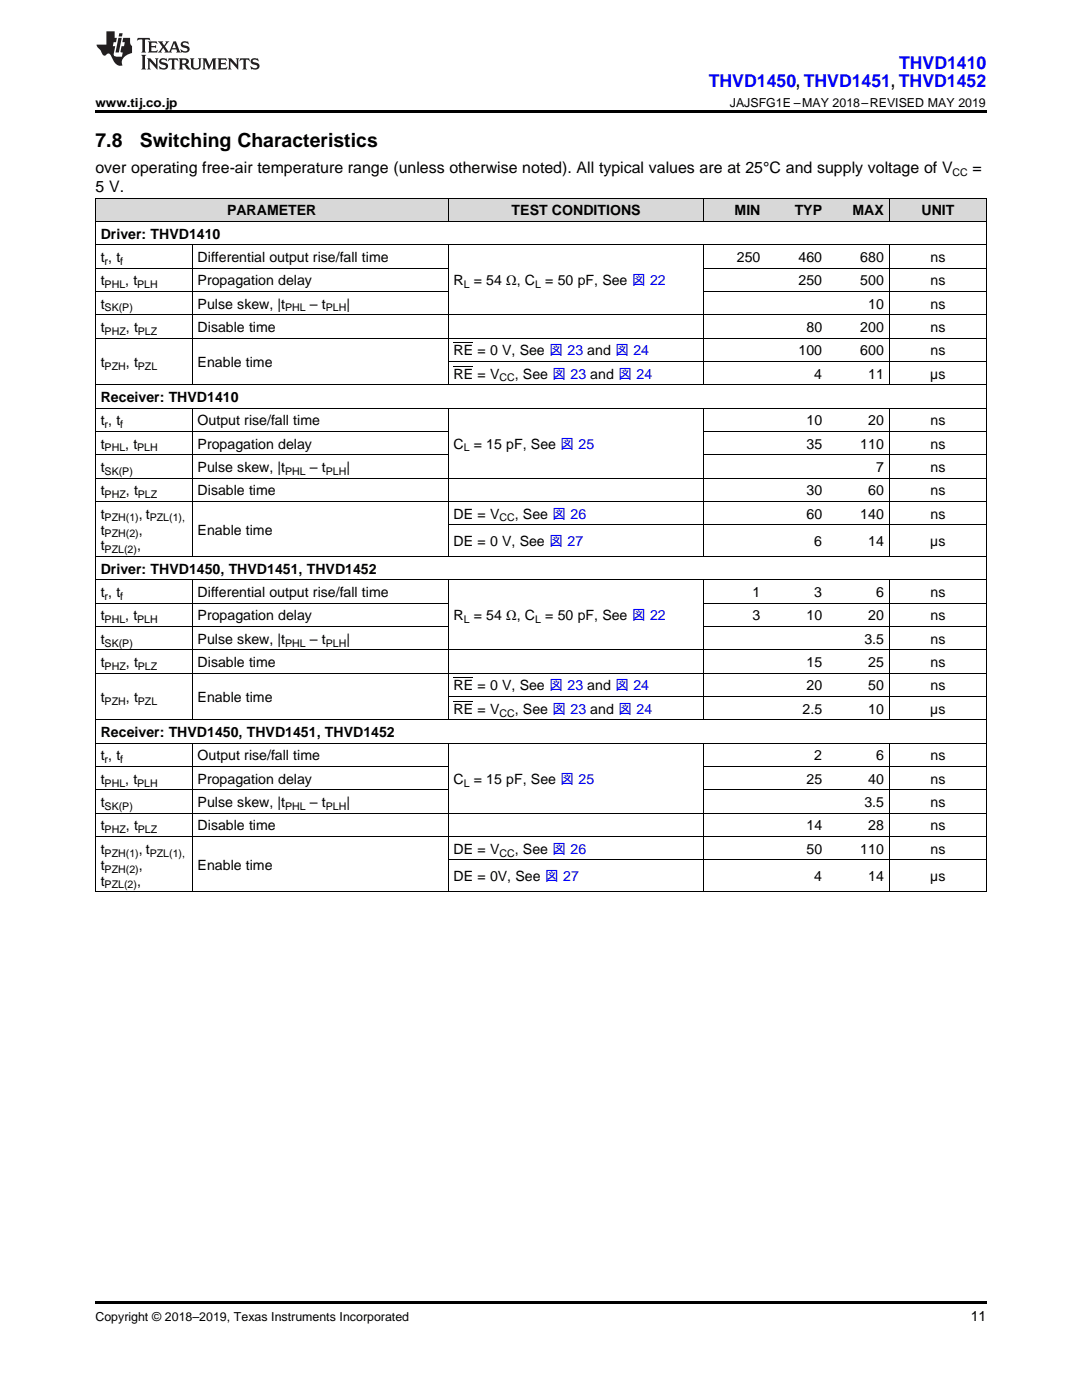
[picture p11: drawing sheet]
<svg xmlns="http://www.w3.org/2000/svg" width="216mm" height="279mm" viewBox="0 0 216 279" stroke-linecap="round" stroke-linejoin="round" font-family="sans-serif">
<defs><g id="words">
<g font-size="3.9">
<text x="19" y="29.3">7.8</text>
<text x="27.9" y="29.3">Switching Characteristics</text>
</g>
<g font-size="3.5" fill="#00f">
<text x="141.4" y="17.3">THVD1450, THVD1451, THVD1452</text>
<text x="179.4" y="13.8">THVD1410</text>
</g>
<g font-size="3.2">
<text x="19" y="34.4">over operating free-air temperature range (unless otherwise noted). All typical values are at 25°C and supply voltage of V</text>
<text x="194.1" y="34.4">=</text>
<text x="19" y="38.3">5 V.</text>
</g>
<g font-size="2.8">
<text x="20.1" y="47.6">Driver: THVD1410</text>
<text x="45.3" y="43">PARAMETER</text>
<text x="102.1" y="43">TEST CONDITIONS</text>
<text x="146.6" y="43">MIN</text>
<text x="158.6" y="43">TYP</text>
<text x="170.1" y="43">MAX</text>
<text x="183.9" y="43">UNIT</text>
<text x="20.1" y="52.3">t , t</text>
<text x="39.4" y="52.3">Differential output rise/fall time</text>
<text x="147" y="52.3">250</text>
<text x="159.3" y="52.3">460</text>
<text x="171.7" y="52.3">680</text>
<text x="185.7" y="52.3">ns</text>
<text x="20.1" y="56.9">t</text>
<text x="25" y="56.9">, t</text>
<text x="39.4" y="56.9">Propagation delay</text>
<text x="90.5" y="56.9">R</text>
<text x="94.5" y="56.9">= 54 Ω, C</text>
<text x="108.8" y="56.9">= 50 pF, See 図 22</text>
<text x="159.3" y="56.9">250</text>
<text x="171.7" y="56.9">500</text>
<text x="185.7" y="56.9">ns</text>
<text x="20.1" y="61.6">t</text>
<text x="39.4" y="61.6">Pulse skew, |t</text>
<text x="61.8" y="61.6">– t</text>
<text x="69.1" y="61.6">|</text>
<text x="173.2" y="61.6">10</text>
<text x="185.7" y="61.6">ns</text>
<text x="20.1" y="66.3">t</text>
<text x="25.1" y="66.3">, t</text>
<text x="39.4" y="66.3">Disable time</text>
<text x="90.5" y="70.9">RE = 0 V, See 図 23 and 図 24</text>
<text x="159.3" y="70.9">100</text>
<text x="160.9" y="66.3">80</text>
<text x="171.7" y="66.3">200</text>
<text x="171.7" y="70.9">600</text>
<text x="185.7" y="66.3">ns</text>
<text x="185.7" y="70.9">ns</text>
<text x="20.1" y="73.2">t</text>
<text x="25.1" y="73.2">, t</text>
<text x="39.4" y="73.2">Enable time</text>
<text x="90.5" y="75.6">RE = V</text>
<text x="102.7" y="75.6">, See 図 23 and 図 24</text>
<text x="162.5" y="75.6">4</text>
<text x="173.2" y="75.6">11</text>
<text x="185.6" y="75.6">µs</text>
<text x="20.1" y="80.2">Receiver: THVD1410</text>
<text x="20.1" y="84.9">t , t</text>
<text x="20.1" y="89.5">t</text>
<text x="25" y="89.5">, t</text>
<text x="39.4" y="84.9">Output rise/fall time</text>
<text x="39.4" y="89.5">Propagation delay</text>
<text x="90.5" y="89.5">C</text>
<text x="94.5" y="89.5">= 15 pF, See 図 25</text>
<text x="160.9" y="84.9">10</text>
<text x="160.9" y="89.5">35</text>
<text x="171.7" y="89.5">110</text>
<text x="173.2" y="84.9">20</text>
<text x="185.7" y="84.9">ns</text>
<text x="185.7" y="89.5">ns</text>
<text x="20.1" y="94.2">t</text>
<text x="39.4" y="94.2">Pulse skew, |t</text>
<text x="61.8" y="94.2">– t</text>
<text x="69.1" y="94.2">|</text>
<text x="174.8" y="94.2">7</text>
<text x="185.7" y="94.2">ns</text>
<text x="20.1" y="98.8">t</text>
<text x="25.1" y="98.8">, t</text>
<text x="39.4" y="98.8">Disable time</text>
<text x="160.9" y="98.8">30</text>
<text x="173.2" y="98.8">60</text>
<text x="185.7" y="98.8">ns</text>
<text x="20.1" y="103.5">t</text>
<text x="20.1" y="106.7">t</text>
<text x="27.7" y="103.5">, t</text>
<text x="27.7" y="106.7">,</text>
<text x="39.4" y="106.7">Enable time</text>
<text x="90.5" y="103.5">DE = V</text>
<text x="102.7" y="103.5">, See 図 26</text>
<text x="160.9" y="103.5">60</text>
<text x="171.7" y="103.5">140</text>
<text x="185.7" y="103.5">ns</text>
<text x="20.1" y="109.9">t</text>
<text x="27.3" y="109.9">,</text>
<text x="90.5" y="109">DE = 0 V, See 図 27</text>
<text x="162.5" y="109">6</text>
<text x="173.2" y="109">14</text>
<text x="185.6" y="109">µs</text>
<text x="20.1" y="114.5">Driver: THVD1450, THVD1451, THVD1452</text>
<text x="20.1" y="119.2">t , t</text>
<text x="39.4" y="119.2">Differential output rise/fall time</text>
<text x="150.2" y="119.2">1</text>
<text x="162.5" y="119.2">3</text>
<text x="174.8" y="119.2">6</text>
<text x="185.7" y="119.2">ns</text>
<text x="20.1" y="123.8">t</text>
<text x="25" y="123.8">, t</text>
<text x="39.4" y="123.8">Propagation delay</text>
<text x="90.5" y="123.8">R</text>
<text x="94.5" y="123.8">= 54 Ω, C</text>
<text x="108.8" y="123.8">= 50 pF, See 図 22</text>
<text x="150.2" y="123.8">3</text>
<text x="160.9" y="123.8">10</text>
<text x="173.2" y="123.8">20</text>
<text x="185.7" y="123.8">ns</text>
<text x="20.1" y="128.5">t</text>
<text x="39.4" y="128.5">Pulse skew, |t</text>
<text x="61.8" y="128.5">– t</text>
<text x="69.1" y="128.5">|</text>
<text x="172.5" y="128.5">3.5</text>
<text x="185.7" y="128.5">ns</text>
<text x="20.1" y="133.1">t</text>
<text x="25.1" y="133.1">, t</text>
<text x="39.4" y="133.1">Disable time</text>
<text x="90.5" y="137.8">RE = 0 V, See 図 23 and 図 24</text>
<text x="160.9" y="133.1">15</text>
<text x="160.9" y="137.8">20</text>
<text x="173.2" y="133.1">25</text>
<text x="173.2" y="137.8">50</text>
<text x="185.7" y="133.1">ns</text>
<text x="185.7" y="137.8">ns</text>
<text x="20.1" y="140.1">t</text>
<text x="25.1" y="140.1">, t</text>
<text x="39.4" y="140.1">Enable time</text>
<text x="90.5" y="142.5">RE = V</text>
<text x="102.7" y="142.5">, See 図 23 and 図 24</text>
<text x="160.2" y="142.5">2.5</text>
<text x="173.2" y="142.5">10</text>
<text x="185.6" y="142.5">µs</text>
<text x="20.1" y="147.1">Receiver: THVD1450, THVD1451, THVD1452</text>
<text x="20.1" y="151.8">t , t</text>
<text x="39.4" y="151.8">Output rise/fall time</text>
<text x="162.5" y="151.8">2</text>
<text x="174.8" y="151.8">6</text>
<text x="185.7" y="151.8">ns</text>
<text x="20.1" y="156.4">t</text>
<text x="20.1" y="161.1">t</text>
<text x="25" y="156.4">, t</text>
<text x="39.4" y="156.4">Propagation delay</text>
<text x="39.4" y="161.1">Pulse skew, |t</text>
<text x="61.8" y="161.1">– t</text>
<text x="69.1" y="161.1">|</text>
<text x="90.5" y="156.4">C</text>
<text x="94.5" y="156.4">= 15 pF, See 図 25</text>
<text x="160.9" y="156.4">25</text>
<text x="172.5" y="161.1">3.5</text>
<text x="173.2" y="156.4">40</text>
<text x="185.7" y="156.4">ns</text>
<text x="185.7" y="161.1">ns</text>
<text x="20.1" y="165.7">t</text>
<text x="25.1" y="165.7">, t</text>
<text x="39.4" y="165.7">Disable time</text>
<text x="160.9" y="165.7">14</text>
<text x="173.2" y="165.7">28</text>
<text x="185.7" y="165.7">ns</text>
<text x="20.1" y="170.4">t</text>
<text x="20.1" y="173.6">t</text>
<text x="27.7" y="170.4">, t</text>
<text x="27.7" y="173.6">,</text>
<text x="39.4" y="173.6">Enable time</text>
<text x="90.5" y="170.4">DE = V</text>
<text x="102.7" y="170.4">, See 図 26</text>
<text x="160.9" y="170.4">50</text>
<text x="171.7" y="170.4">110</text>
<text x="185.7" y="170.4">ns</text>
<text x="20.1" y="176.7">t</text>
<text x="27.3" y="176.7">,</text>
<text x="90.5" y="175.9">DE = 0V, See 図 27</text>
<text x="162.5" y="175.9">4</text>
<text x="173.2" y="175.9">14</text>
<text x="185.6" y="175.9">µs</text>
<text x="193.7" y="263.6">11</text>
</g>
<g font-size="2.5">
<text x="19" y="21.4">www.tij.co.jp</text>
<text x="145.6" y="21.4">JAJSFG1E –MAY 2018–REVISED MAY 2019</text>
<text x="19" y="263.6">Copyright © 2018–2019, Texas Instruments Incorporated</text>
</g>
<g font-size="2.1">
<text x="190.1" y="35.1">CC</text>
<text x="20.9" y="52.8">r</text>
<text x="24" y="52.8">f</text>
<text x="20.9" y="57.5">PHL</text>
<text x="27.4" y="57.5">PLH</text>
<text x="92.5" y="57.5">L</text>
<text x="106.8" y="57.5">L</text>
<text x="20.9" y="62.2">SK(P)</text>
<text x="56.9" y="62.2">PHL</text>
<text x="65" y="62.2">PLH</text>
<text x="20.9" y="66.8">PHZ</text>
<text x="27.5" y="66.8">PLZ</text>
<text x="20.9" y="73.8">PZH</text>
<text x="27.5" y="73.8">PZL</text>
<text x="99.7" y="76.1">CC</text>
<text x="20.9" y="85.4">r</text>
<text x="24" y="85.4">f</text>
<text x="20.9" y="90.1">PHL</text>
<text x="20.9" y="94.8">SK(P)</text>
<text x="27.4" y="90.1">PLH</text>
<text x="56.9" y="94.8">PHL</text>
<text x="65" y="94.8">PLH</text>
<text x="92.5" y="90.1">L</text>
<text x="20.9" y="99.4">PHZ</text>
<text x="27.5" y="99.4">PLZ</text>
<text x="20.9" y="104.1">PZH(1)</text>
<text x="20.9" y="107.2">PZH(2)</text>
<text x="29.9" y="104.1">PZL(1),</text>
<text x="99.7" y="104.1">CC</text>
<text x="20.9" y="110.4">PZL(2)</text>
<text x="20.9" y="119.7">r</text>
<text x="24" y="119.7">f</text>
<text x="20.9" y="124.4">PHL</text>
<text x="27.4" y="124.4">PLH</text>
<text x="92.5" y="124.4">L</text>
<text x="106.8" y="124.4">L</text>
<text x="20.9" y="129">SK(P)</text>
<text x="56.9" y="129">PHL</text>
<text x="65" y="129">PLH</text>
<text x="20.9" y="133.7">PHZ</text>
<text x="27.5" y="133.7">PLZ</text>
<text x="20.9" y="140.7">PZH</text>
<text x="27.5" y="140.7">PZL</text>
<text x="99.7" y="143">CC</text>
<text x="20.9" y="152.3">r</text>
<text x="24" y="152.3">f</text>
<text x="20.9" y="157">PHL</text>
<text x="20.9" y="161.6">SK(P)</text>
<text x="27.4" y="157">PLH</text>
<text x="56.9" y="161.6">PHL</text>
<text x="65" y="161.6">PLH</text>
<text x="92.5" y="157">L</text>
<text x="20.9" y="166.3">PHZ</text>
<text x="27.5" y="166.3">PLZ</text>
<text x="20.9" y="171">PZH(1)</text>
<text x="29.9" y="171">PZL(1),</text>
<text x="99.7" y="171">CC</text>
<text x="20.9" y="174.1">PZH(2)</text>
<text x="20.9" y="177.3">PZL(2)</text>
</g>
</g></defs>
<g fill="#d8d8d8">
<path d="M19 39.6h19.4v4.6h-19.4z"/>
<path d="M38.4 39.6h51.1v4.6h-51.1z"/>
<path d="M89.5 39.6h51v4.6h-51z"/>
<path d="M140.5 39.6h12.3v4.6h-12.3z"/>
<path d="M152.8 39.6h12.3v4.6h-12.3z"/>
<path d="M165.1 39.6h12.4v4.6h-12.4z"/>
<path d="M177.5 39.6h19.3v4.6h-19.3z"/>
</g>
<path d="M19 22h177.8v.5h-177.8zM19 178h.2zM89.4 178h.1zM140.4 178h.1zM152.7 178h.1zM165 178h.1zM177.4 178h.1zM196.7 178h.1zM19 259.7h177.8v.5h-177.8z" fill="#000"/>
<g fill="none" stroke="#000" stroke-width=".2">
<path d="M19 39.5h177.8M19.1 39.5v138.5M89.4 39.5v4.7M140.5 39.5v4.7M177.4 39.5v4.7M196.8 39.5v138.5M19 58.2h70.4M19 53.5h70.4M19 48.8h177.8M19 44.2h177.8M38.3 48.9v27.9M89.4 48.9v27.9"/>
<path d="M140.5 48.9v27.9M140.5 58.2h56.3M140.5 53.5h56.3M177.4 48.9v27.9M19 76.8h177.8M19 67.5h177.8M19 62.8h177.8M89.5 72.1h107.3M19 95.4h177.8M19 90.8h70.4M19 86.1h70.4M19 81.4h177.8"/>
<path d="M38.3 81.5v29.6M89.4 81.5v29.6M140.5 81.5v29.6M140.5 90.8h56.3M140.5 86.1h56.3M177.4 81.5v29.6M19 115.7h177.8M19 111.1h177.8M19 100.1h177.8M38.3 115.7v28M89.4 115.7v28M89.5 104.7h107.3"/>
<path d="M140.5 115.7v28M177.4 115.7v28M19 134.4h177.8M19 129.7h177.8M19 125h70.4M19 120.4h70.4M89.5 139h107.3M140.5 125h56.3M140.5 120.4h56.3M19 157.6h70.4M19 153h70.4M19 148.3h177.8"/>
<path d="M19 143.7h177.8M38.3 148.3v29.7M89.4 148.3v29.7M140.5 148.3v29.7M140.5 157.6h56.3M140.5 153h56.3M177.4 148.3v29.7M19 178h177.8M19 167h177.8M19 162.3h177.8M89.5 171.6h107.3"/>
</g>
<g fill="#231f20">
<path d="M27.5 7.6l-.1 .5 .4-.2h.6v.1v2.1l-.2 .4h1l-.3-.4v-2.1l.1-.1h.5l.5 .2-.2-.5zM29.5 8.3l.2 .3v1.5l-.2 .4h1.8l.2-.6a1.04 1.04 0 0 1-1.3 .2v-.7h.6l.3 .2v-.6l-.3 .2h-.6v-.6l.8-.1 .4 .3-.2-.5zM31.5 8.3l.9 1.1-.9 1.1h.8l-.2-.2 .5-.7 .4 .7-.2 .2h1.5l-.1-.2 .1-.4h.9l.1 .4-.2 .2h1l-.3-.3-.7-1.9h-.5l-.9 2-.8-1 .9-1h-.8l.1 .3-.3 .5-.4-.6 .2-.2zM34.7 8.6l.4 1h-.7zM36.3 8.4a.63 .63 0 0 0-.2 .7 .63 .63 0 0 0 .6 .4l.6 .2 .1 .2a.75 .75 0 0 1-.7 .4 .75 .75 0 0 1-.6-.5l.1 .7 .1-.1a1.11 1.11 0 0 0 1.5-.6 1.13 1.13 0 0 0-1.2-.8l-.1-.4a1.04 1.04 0 0 1 1.2 .2l-.2-.5-.1 .1-.5-.2zM28.2 10.9l.2 .4v2.2l-.2 .4h1l-.3-.4v-2.2l.3-.4zM29.3 11.6l.3 .4v1.5l-.3 .4h.8l-.2-.4v-1.3l1.5 1.7v-1.9l.2-.4h-.7l.2 .4v.9l-1.1-1.3zM32 11.8a.62 .62 0 0 0-.2 .7 .62 .62 0 0 0 .6 .4l.6 .1 .1 .3a.76 .76 0 0 1-.7 .3 .76 .76 0 0 1-.6-.4l.1 .7 .1-.1a1.11 1.11 0 0 0 1.5-.6 1.13 1.13 0 0 0-1.2-.8l-.1-.4a1.04 1.04 0 0 1 1.2 .2l-.2-.6-.1 .1-.5-.1zM33.7 11.6l-.2 .6a.61 .61 0 0 1 .8-.3v1.6l-.2 .4h.9l-.2-.4v-1.6a.63 .63 0 0 1 .8 .3l-.2-.6zM35.6 11.6l.3 .4v1.5l-.3 .4h1l-.2-.2v-.8l.5 .2a.76 .76 0 0 0 1.2 .7l-1-1a.58 .58 0 0 0 .6-.5 .58 .58 0 0 0-.5-.6zM36.4 11.9h.1a.45 .45 0 0 1 .5 .1 .45 .45 0 0 1 .1 .5l-.7 .2zM37.9 11.6l.2 .2a2.17 2.17 0 0 0 .3 1.9 .99 .99 0 0 0 1.6-.6v-1.1l.2-.4h-.7l.2 .2a1.92 1.92 0 0 1-.2 1.8 .6 .6 0 0 1-.9-.5v-1.1l.2-.4zM40.4 11.6l.2 .4v1.5l-.2 .4h.7l-.2-.4v-1.4l.8 1.8 .8-1.8v1.4l-.2 .4h.9l-.2-.4v-1.5l.2-.4h-.8l-.6 1.5-.6-1.5zM43.4 11.6l.2 .4v1.5l-.2 .4h1.8l.2-.6a1.04 1.04 0 0 1-1.3 .1v-.6h.5l.4 .2v-.6l-.4 .2h-.5v-.7h.8l.3 .3-.1-.6zM45.5 11.6l.2 .4v1.5l-.2 .4h.7l-.2-.4v-1.3l1.5 1.7v-1.9l.2-.4h-.7l.2 .4v.9l-1.1-1.3zM47.9 11.6l-.1 .6a.61 .61 0 0 1 .8-.3v1.6l-.3 .4h1l-.3-.4 .1-1.6a.63 .63 0 0 1 .7 .3l-.1-.6zM50.2 11.8a.62 .62 0 0 0-.2 .7 .62 .62 0 0 0 .6 .4l.6 .1 .2 .3a.76 .76 0 0 1-.8 .3 .76 .76 0 0 1-.6-.4l.1 .7 .2-.1a1.11 1.11 0 0 0 1.5-.6 1.13 1.13 0 0 0-1.3-.8l-.1-.4a1.04 1.04 0 0 1 1.2 .2l-.1-.6-.2 .1-.5-.1z"/>
<path d="M21.2 6.3v2.6h-1.9l.1 .4 .7 .9a.91 .91 0 0 0 1 .8 .56 .56 0 0 1 .5-.3 .56 .56 0 0 1 .5 .3l.4 .8a1.53 1.53 0 0 0 1.9 1.2 1.54 1.54 0 0 1 1-2.1l.9-.3v-1.4a1.52 1.52 0 0 1-.3-1.6h-1.4l-.2 .8h.5l-.2 .8h-.4l-.2 1v.2l.4 .1-.2 .8a1.93 1.93 0 0 1-1.6-.3l.3-1.8h-.5l.2-.8h.4l.2-.8h-.4v-1.3zM23.6 7.6l-.6 2.9h.7l.6-2.9zM23.8 6.6l-.1 .7h.6l.2-.7z"/>
</g>
<path d="M90.5 73.1h3.9M90.5 68.4h3.9M90.5 140h3.9M90.5 135.3h3.9" fill="none" stroke="#000" stroke-width=".2"/>
<use href="#words"/>
</svg>
